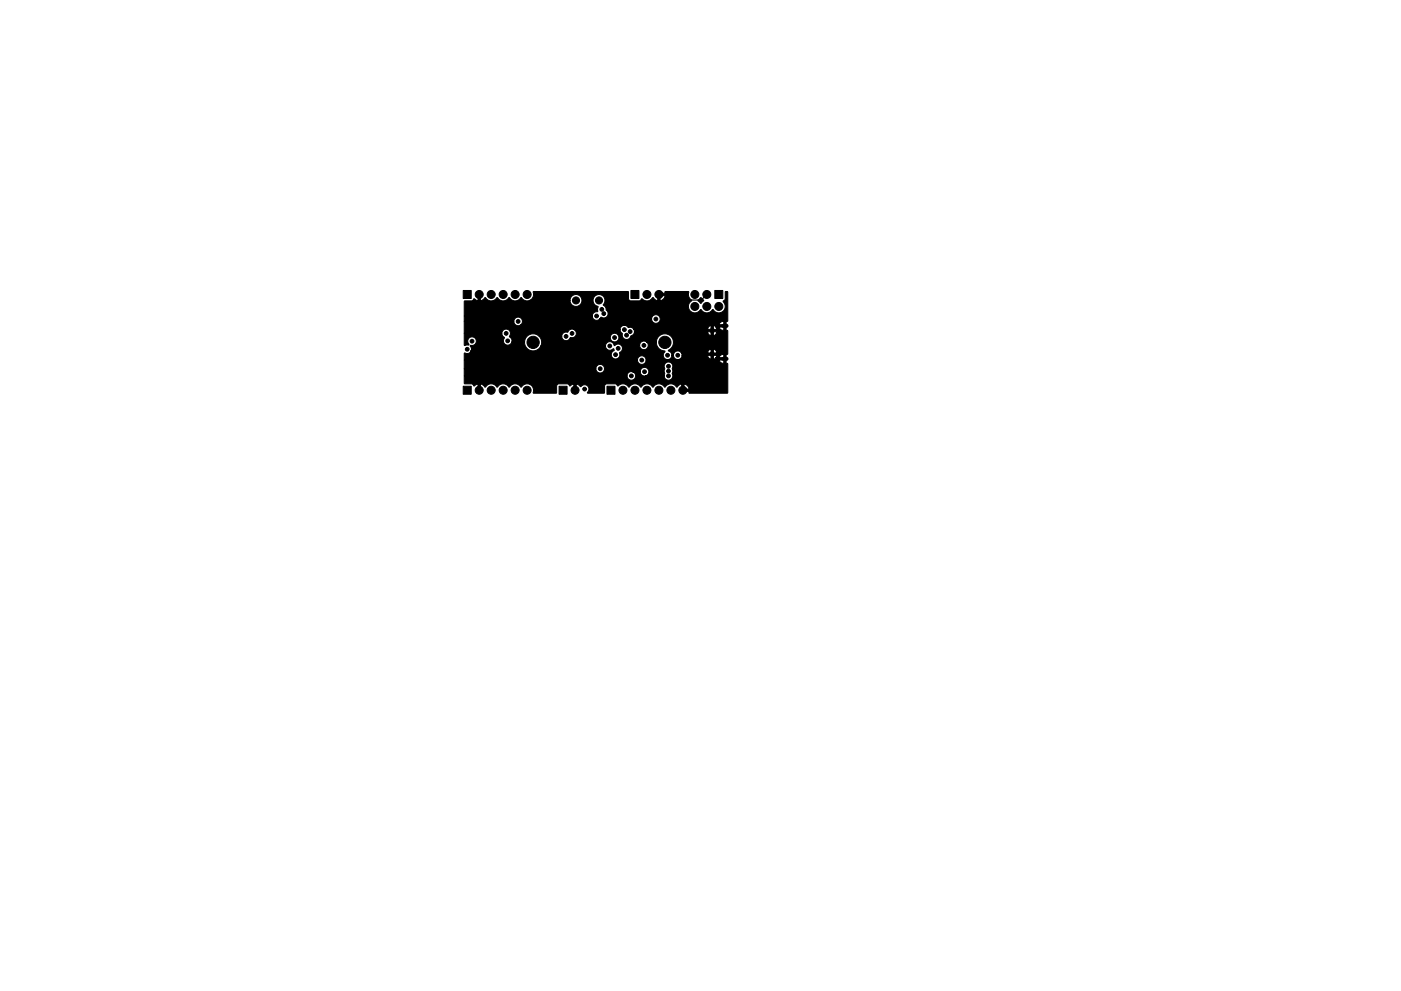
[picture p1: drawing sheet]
<svg xmlns="http://www.w3.org/2000/svg" width="297mm" height="210mm" viewBox="0 0 297 210" stroke-linecap="round" stroke-linejoin="round" font-family="sans-serif">
<g fill="#000" stroke="#000" stroke-width=".21">
<path d="M98.2 61.6h1.7v1.7h-1.7zM98.4 63.9l1.6-.1 .5-.4 .8 .4v-1.4l.2-.2 .3 .1 .1 1.5 .4-.2 .5-.5a1.56 1.56 0 0 0 2 .5l.6-.5a1.56 1.56 0 0 0 2 .5l.5-.5a1.56 1.56 0 0 0 2 .5l.5-.5a1.59 1.59 0 0 0 1.9 .6h8.6v.3a1.26 1.26 0 0 0 2 .8 1.26 1.26 0 0 0-.2-2.2 1.26 1.26 0 0 0-1.8 1.1h-8.6a1.48 1.48 0 0 0 .8-1.8l20-.1 .2 .2v1.4l.2 .4h2.1l.5-.4a1.51 1.51 0 0 0 2.3-.3l.7 .6 .9 .1a1.34 1.34 0 0 0 1-1l-1-.1v1.1h-.6l.1-1.6h1.5l.1-.4 4.9 .1a1.8 1.8 0 0 0 .7 1.9 1.38 1.38 0 0 0-.4 2.1 1.38 1.38 0 0 0 2.2-.2 1.54 1.54 0 0 0 2.2 .4l.4-.4a1.54 1.54 0 0 0 2.2 .4 1.47 1.47 0 0 0 0-2.2l.5-.5v-1.5h.4l.1 6.2-.3 .1v1.9l.3 .1v4.9l-.3 .1v1.9l.3 .1v6.2h-8.1l-.1-.3-1.6-.1v-.5h1.6a1.29 1.29 0 0 0-1.1-1v1h-.5v-1l-.5 .1-.5 .6-.5-.6a1.49 1.49 0 0 0-2.1 .6l-.3-.4a1.46 1.46 0 0 0-2.2 .4l-.3-.4a1.46 1.46 0 0 0-2.2 .4l-.4-.4a1.46 1.46 0 0 0-2.2 .4l-.3-.4a1.36 1.36 0 0 0-1.6-.2l-.4 .3-.5-.5-2.1 .1-.2 .3-.1 1.6h-3.4l-.2-.1a.96 .96 0 0 0 0-1.5 .96 .96 0 0 0-1.4 .2l-.9-.5v1.4l-.4 .2-.1-.2v-1.4l-.8 .4-.6-.5h-1.9l-.4 .4-.1 1.6h-4.8a1.46 1.46 0 0 0-.7-1.8 1.46 1.46 0 0 0-1.9 .6l-.4-.4a1.46 1.46 0 0 0-2.2 .4l-.3-.4a1.46 1.46 0 0 0-2.2 .4l-.3-.4a1.36 1.36 0 0 0-2.1 .3h-.2l-.4-.4-.5-.2v1.4l-.5 .1-.1-1.5-.7 .4-.6-.5h-1.5l-.1-1.6h34.5a.91 .91 0 0 0 .9 .9 .91 .91 0 0 0 1-.8 .91 .91 0 0 0-.8-1h1.7a.91 .91 0 0 0 1.1 .9h4a.94 .94 0 0 0 1.3 .8 .94 .94 0 0 0 .4-1.4l.1-.5-.1-.5a.92 .92 0 0 0-.1-1.1 .92 .92 0 0 0-1.1-.2 1.02 1.02 0 0 0-.4 1.4l-.1 1.5-3.9-.1a.91 .91 0 0 0 .7-1 .91 .91 0 0 0-1-.8 .91 .91 0 0 0-.9 1l-1.7-.1a.91 .91 0 0 0-1.1 1h-34.5v-1.6h27.9l.1 .2a.91 .91 0 0 0 1.4 .5 .91 .91 0 0 0-.1-1.5 .91 .91 0 0 0-1.4 .8h-27.9v-1.8h36.8v.2a.91 .91 0 0 0 1.3 .6l.3-.3 .2-.5h15.5a.92 .92 0 0 0 .9 .7v-.7h-16.4a.91 .91 0 0 0-.9-.9 .91 .91 0 0 0-.9 .9h-36.8v-1.5h1.1a1.01 1.01 0 0 0 .2-1.6l.7-.1a.92 .92 0 0 0 .4-1.3 .92 .92 0 0 0-1.3-.2 .92 .92 0 0 0 0 1.4l-.2 .1h-.9v-2.5h8l.2 .6 .3 .3v.3a.91 .91 0 0 0 .4 1.2 .91 .91 0 0 0 1.2-.5h2.7a1.81 1.81 0 0 0 1.9 1.9l.1-.1a1.78 1.78 0 0 0 1.5-1h13.7l.1 .4 .3 .4 .6 .1 .7-.3 .1 .4a.91 .91 0 0 0-.6 .8 .91 .91 0 0 0 .5 .8v.1a.91 .91 0 0 0 1-.1 .91 .91 0 0 0 .3-.9v-.4a.9 .9 0 0 0 .6-1l-.3-.4h3.9a.91 .91 0 0 0 1.3 .8 .91 .91 0 0 0 .2-1.5h2.1a1.8 1.8 0 0 0 1.7 1.8l.1 .1a.98 .98 0 0 0-.3 1.1 .98 .98 0 0 0 .9 .7 .92 .92 0 0 0 .9-.9h.3a.91 .91 0 0 0 .9 .9 .91 .91 0 0 0 .9-.9h5.4l.5 .7 .8 .1 .5-.3h1.6v-.7a.94 .94 0 0 0-.9 .7h-.7l.2-.5h-.7v.8h-.6v-.8h-6.1l-.1-.5h7.5l-.2-.5-.5-.4v.9h-.6v-.9l-.5 .3-.2 .6h-5.5l-.7-.4a.91 .91 0 0 0-1 .9h-.3l-.2-.6-.6-.5a1.94 1.94 0 0 0 1.1-1.6 1.81 1.81 0 0 0-1.8-1.9 1.81 1.81 0 0 0-1.8 1.8h-2.1l-.7-.2-.5 .2-.3 .7h-3.9l-.7-.3-.7 .3-.5-.7 .7-.1a.91 .91 0 0 0 .7-.7 .91 .91 0 0 0-.4-1l-.6-.1-.4 .2a.99 .99 0 0 0 0 1.6l-1 .1-.3 .4-.1 .4h-13.7l.1-1-.5-1h4.8a.98 .98 0 0 0 .9 .9 .98 .98 0 0 0 1-.7 .91 .91 0 0 0 1.1-.5 .91 .91 0 0 0-.4-1.2h9.8l.4 1a.93 .93 0 0 0 .8 1.1 .93 .93 0 0 0 1.1-.7l.5-.4 .2-.5h15.5l.5 .7 .8 .1 .4-.3 .3-.5h-.7v.8h-.6v-.8h-16.2l-.1-.5h17.6l-.2-.5h.7l.2 .5 .7 .2v-.7h-1.6l-.5-.4v.9h-.6v-.9l-.5 .3-.2 .6h-15.6l-.5-.4h-.7a.94 .94 0 0 0-1-.5 .94 .94 0 0 0-.7 .9l-10-.1a.9 .9 0 0 0-1.1 .6v.1a.99 .99 0 0 0-1.3 .9h-4.8l-.4-.3a1.81 1.81 0 0 0-2.7 1.5h-2.7v-.7l-.5-.5a.92 .92 0 0 0-.3-1.5 .92 .92 0 0 0-1.3 .8h-8v-2.5h10.5a.92 .92 0 0 0 .6 .8 .92 .92 0 0 0 1-.1h42.9v-.7a.9 .9 0 0 0-.9 .6l-42 .1a.91 .91 0 0 0-.3-1.5 .91 .91 0 0 0-1.3 .8h-10.5v-1.1h27.2a.91 .91 0 0 0 .5 .8 .91 .91 0 0 0 1-.2h11.1a.91 .91 0 0 0 1.3 .8 .91 .91 0 0 0 .1-1.5 .91 .91 0 0 0-1.4 .5v.2h-11.1l.3-.4 .5 .2a.95 .95 0 0 0 1-.7 .95 .95 0 0 0-.4-1.1l-.2-.6-.4-.3a1.29 1.29 0 0 0 .2-1.8 1.29 1.29 0 0 0-1.8-.2 1.29 1.29 0 0 0-.3 1.8l.8 .5-.1 .5 .1 .5h-.2a.92 .92 0 0 0-1 1h-27.2zM133.8 61.6h1.7v1.7h-1.7zM148 63.7l.6-.6 .6 .7-.6 .6zM151.6 61.6h1.6v1.7h-1.6zM98.2 81.9h1.7v1.7h-1.7zM118.5 81.9h1.7v1.7h-1.7zM128.7 81.9h1.7v1.7h-1.7z"/>
<circle cx="99.1" cy="74.1" r=".4"/>
<circle cx="100.1" cy="72.4" r=".4"/>
<circle cx="100.1" cy="74.6" r=".4"/>
<circle cx="100.1" cy="70.7" r=".4"/>
<circle cx="101.6" cy="62.5" r=".85"/>
<circle cx="104.1" cy="62.5" r=".85"/>
<circle cx="106.7" cy="62.5" r=".85"/>
<circle cx="107.3" cy="70.7" r=".4"/>
<circle cx="107.6" cy="72.3" r=".4"/>
<circle cx="109.2" cy="62.5" r=".85"/>
<circle cx="109.9" cy="68.2" r=".4"/>
<circle cx="110.5" cy="72.6" r=".4"/>
<circle cx="111.8" cy="62.5" r=".85"/>
<circle cx="113" cy="72.6" r="1.3"/>
<circle cx="118.7" cy="77.1" r=".4"/>
<circle cx="118.7" cy="68.2" r=".4"/>
<circle cx="120" cy="71.4" r=".4"/>
<circle cx="121.3" cy="70.7" r=".4"/>
<circle cx="122.1" cy="63.7" r=".75"/>
<circle cx="124.8" cy="67.1" r=".4"/>
<circle cx="126.5" cy="67.1" r=".4"/>
<circle cx="127" cy="63.7" r=".75"/>
<circle cx="127.3" cy="78.2" r=".4"/>
<circle cx="127.6" cy="65.6" r=".4"/>
<circle cx="128" cy="66.5" r=".4"/>
<circle cx="128.5" cy="69.8" r=".4"/>
<circle cx="129.3" cy="73.4" r=".4"/>
<circle cx="130.3" cy="71.6" r=".4"/>
<circle cx="130.5" cy="75.2" r=".4"/>
<circle cx="131.1" cy="73.9" r=".4"/>
<circle cx="131.8" cy="78.5" r=".4"/>
<circle cx="132.4" cy="69.9" r=".4"/>
<circle cx="132.8" cy="71.1" r=".4"/>
<circle cx="133.3" cy="65.8" r=".4"/>
<circle cx="133.6" cy="70.4" r=".4"/>
<circle cx="133.9" cy="79.8" r=".4"/>
<circle cx="136.1" cy="76.4" r=".4"/>
<circle cx="136.5" cy="73.3" r=".4"/>
<circle cx="136.7" cy="78.9" r=".4"/>
<circle cx="137.2" cy="62.5" r=".85"/>
<circle cx="139.1" cy="67.7" r=".4"/>
<circle cx="139.7" cy="79.5" r=".4"/>
<circle cx="139.7" cy="62.5" r=".85"/>
<circle cx="141" cy="72.6" r="1.3"/>
<circle cx="141.5" cy="75.4" r=".4"/>
<circle cx="141.7" cy="78.7" r=".4"/>
<circle cx="141.7" cy="79.8" r=".4"/>
<circle cx="141.7" cy="77.7" r=".4"/>
<circle cx="143.7" cy="75.4" r=".4"/>
<circle cx="147.3" cy="65" r=".85"/>
<circle cx="147.3" cy="62.5" r=".85"/>
<circle cx="147.8" cy="74.2" r=".4"/>
<circle cx="149.9" cy="65" r=".85"/>
<circle cx="149.9" cy="62.5" r=".85"/>
<circle cx="152.4" cy="65" r=".85"/>
<circle cx="101.6" cy="82.8" r=".85"/>
<circle cx="104.1" cy="82.8" r=".85"/>
<circle cx="106.7" cy="82.8" r=".85"/>
<circle cx="109.2" cy="82.8" r=".85"/>
<circle cx="111.8" cy="82.8" r=".85"/>
<circle cx="114" cy="81" r=".4"/>
<circle cx="121.9" cy="82.8" r=".85"/>
<circle cx="124" cy="82.5" r=".4"/>
<circle cx="132.1" cy="82.8" r=".85"/>
<circle cx="134.6" cy="82.8" r=".85"/>
<circle cx="137.2" cy="82.8" r=".85"/>
<circle cx="139.7" cy="82.8" r=".85"/>
<circle cx="142.2" cy="82.8" r=".85"/>
<circle cx="144.8" cy="82.8" r=".85"/>
</g>
<path d="M153.4 69.1h.6M153.4 76.1h.6" fill="none" stroke="#000" stroke-width=".89"/>
<path d="M151 70v.3M151 75v.3" fill="none" stroke="#000" stroke-width=".95"/>
<path d="M149.9 62.5l-1.2 1.2h-2.2" fill="none" stroke="#000" stroke-width=".25"/>
</svg>
